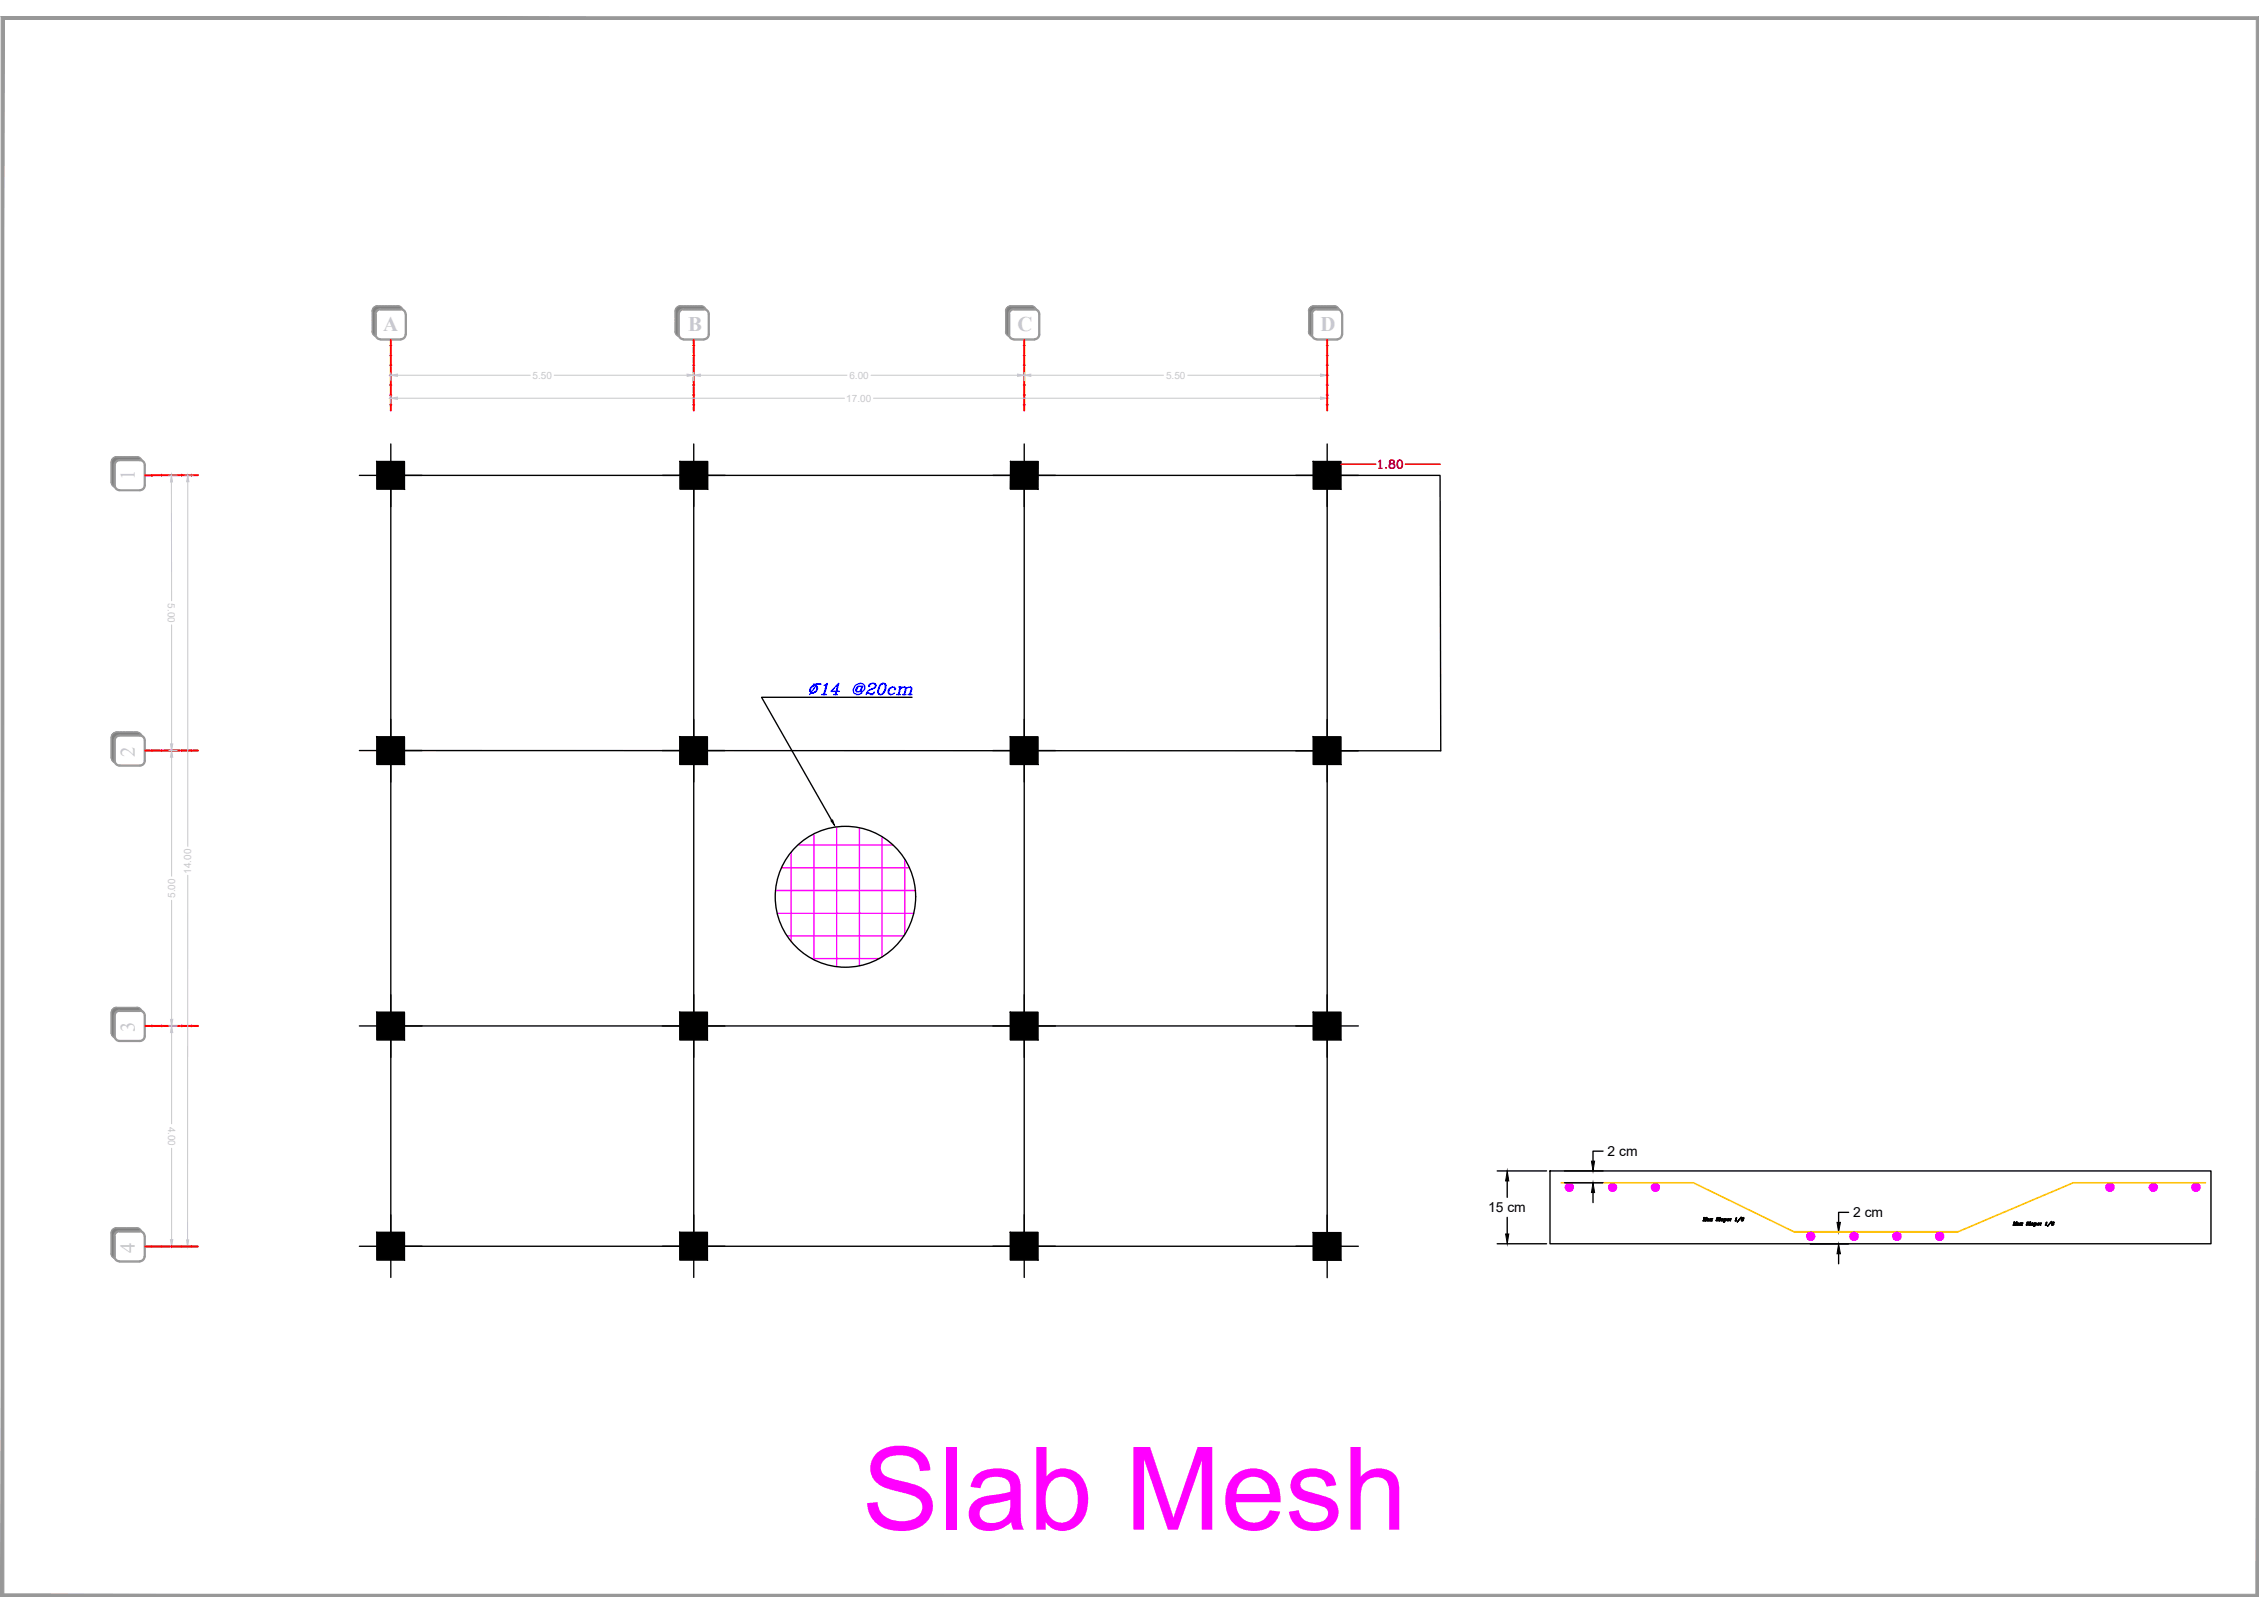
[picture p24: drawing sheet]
<svg xmlns="http://www.w3.org/2000/svg" width="420mm" height="297mm" viewBox="0 0 420 297" stroke-linecap="round" stroke-linejoin="round" font-family="sans-serif">
<defs><g id="words">
<text font-size="21.5" fill="#f0f" x="160.3" y="284.5">Slab Mesh</text>
<text font-size="5.3" fill="#00f" x="149.6" y="130.5">~14 @20cm</text>
<text font-size="4.4" fill="#dd0037" x="255.4" y="88.2">1.80</text>
<g font-size="3.9" fill="#c7c8ca">
<text x="71.3" y="61.5">A</text>
<text x="128" y="61.5">B</text>
<text x="189.3" y="61.5">C</text>
<text x="245.6" y="61.5">D</text>
<text x="25.1" y="89.3" transform="rotate(-90 25.1 89.3)">1</text>
<text x="25.1" y="140.8" transform="rotate(-90 25.1 140.8)">2</text>
<text x="25.1" y="191.9" transform="rotate(-90 25.1 191.9)">3</text>
<text x="25.1" y="233.1" transform="rotate(-90 25.1 233.1)">4</text>
</g>
<g font-size="2.6">
<text x="299" y="215">2 cm</text>
<text x="276.8" y="225.5">15 cm</text>
<text x="344.7" y="226.4">2 cm</text>
</g>
<g font-size="1.9" fill="#c7c8ca">
<text x="99.1" y="70.4">5.50</text>
<text x="158" y="70.4">6.00</text>
<text x="216.9" y="70.4">5.50</text>
<text x="157.4" y="74.7">17.00</text>
<text x="31.2" y="112.2" transform="rotate(90 31.2 112.2)">5.00</text>
<text x="32.6" y="167" transform="rotate(-90 32.6 167)">5.00</text>
<text x="35.6" y="162.5" transform="rotate(-90 35.6 162.5)">14.00</text>
<text x="31.3" y="209.5" transform="rotate(90 31.3 209.5)">4.00</text>
</g>
</g></defs>
<!-- layer: Layer4 -->
<g fill="#989898" stroke="#989898" stroke-width=".19">
<path d="M419.7 3.6v292.9l.5-293.4zM420.2 3.1v293.9l-.5-.5z"/>
<path d="M.7 296.5l419.5 .5-.5-.5zM.7 296.5l419.5 .5h-420z"/>
<path d="M.7 3.6l-.5 293.4 .5-.5zM.2 3.1l.5 .5-.5 293.4z"/>
<path d="M.2 3.1l.5 .5h419zM.2 3.1h420l-.5 .5z"/>
</g>
<!-- layer: 0 -->
<g fill="#000" stroke="#000" stroke-width=".19">
<path d="M280.3 217.8l.3 1.9h-.6zM296 216h.6l-.3 1.8zM280 229.5h.6l-.3 1.8zM296.3 220l.3 1.8h-.6zM342 231.4l.3 1.8h-.6zM341.7 227.4h.6l-.3 1.8z"/>
<path d="M70.1 85.8l5.1 5.2v-5.2zM70.1 85.8l5.1 5.2h-5.1z"/>
<path d="M126.5 85.8l5.1 5.2v-5.2zM126.5 85.8l5.1 5.2h-5.1z"/>
<path d="M188 85.8l5 5.2 .1-5.2zM188 85.8l5 5.2h-5.1z"/>
<path d="M244.3 85.8l5.1 5.2v-5.2zM244.3 85.8l5.1 5.2h-5.1z"/>
<path d="M70.1 137.1l5.1 5.1v-5.1zM70.1 137.1l5.1 5.1h-5.1z"/>
<path d="M126.4 137.1l5.2 5.1v-5.1zM126.4 137.1l5.2 5.1h-5.2z"/>
<path d="M187.9 137.1l5.1 5.1v-5.1zM187.9 137.1l5.1 5.1h-5.1z"/>
<path d="M244.3 137.1l5.1 5.1v-5.1zM244.3 137.1l5.1 5.1h-5.1z"/>
<path d="M70.1 188.3l5.1 5.1v-5.1zM70.1 188.3l5.1 5.1h-5.1z"/>
<path d="M126.4 188.3l5.2 5.1v-5.1zM126.4 188.3l5.2 5.1h-5.2z"/>
<path d="M187.9 188.3l5.1 5.1v-5.1zM187.9 188.3l5.1 5.1h-5.1z"/>
<path d="M244.3 188.3l5.1 5.1v-5.1zM244.3 188.3l5.1 5.1h-5.1z"/>
<path d="M70.1 229.2l5.1 5.1v-5.1zM70.1 229.2l5.1 5.1h-5.1z"/>
<path d="M126.4 229.2l5.2 5.1v-5.1zM126.4 229.2l5.2 5.1h-5.2z"/>
<path d="M187.9 229.2l5.1 5.1v-5.1zM187.9 229.2l5.1 5.1h-5.1z"/>
<path d="M244.3 229.3l5.1 5.1v-5.1zM244.3 229.3l5.1 5.1h-5.1z"/>
</g>
<g fill="none" stroke="#000" stroke-width=".25">
<path d="M66.8 88.4h3.3M70.1 85.8h5.1v5.2h-5.1zM72.7 87.8v144h174.1v-143.4h-171.6h3.3M72.7 82.6v3.2M72.7 91v3.2M123.2 88.4h3.3M126.5 85.8h5.1v5.2h-5.1zM129 82.6v3.2M129 91v138.2M131.6 88.4h3.3M184.7 88.4h3.3M188 85.8h5.1l-.1 5.2h-5.1z"/>
<path d="M190.5 82.6v3.2M190.5 91v138.2M193 88.4h3.3M241 88.4h26.8l.2 51.2h-18.6M244.3 85.8h5.1v5.2h-5.1zM246.8 82.6v3.2M246.8 91v3.2M249.4 88.4h3.2M66.8 139.6h3.3M70.1 137.1h5.1v5.1h-5.1zM72.7 133.8v3.3M78.5 139.6h-3.3h169.1"/>
<path d="M123.2 139.6h3.2M126.4 137.1h5.2v5.1h-5.2zM131.6 139.6h3.2M184.7 139.6h3.2M187.9 137.1h5.1v5.1h-5.1zM193 139.6h3.3M244.3 137.1h5.1v5.1h-5.1zM246.8 133.8v3.3M72.7 142.2v3.2M246.8 142.2v3.2M66.8 190.8h3.3M70.1 188.3h5.1v5.1h-5.1z"/>
<path d="M72.7 185v3.3M72.7 193.4v3.3M75.2 190.8h169.1M126.4 188.3h5.2v5.1h-5.2zM187.9 188.3h5.1v5.1h-5.1zM244.3 188.3h5.1v5.1h-5.1zM246.8 185v3.3M246.8 193.4v3.3M249.4 190.8h3.2M278.5 217.8h9.2M280.3 219.7v3M288.3 217.8h122.9v13.5h-122.9z"/>
<path d="M291 220h7.2M291 217.8h7.2M298.2 214.1h-1.9v1.9M66.8 231.8h3.3M70.1 229.2h5.1v5.1h-5.1zM72.7 226v3.2M72.7 234.3v3.3M75.2 231.8h3.3M123.2 231.8h3.2M126.4 229.2h5.2v5.1h-5.2zM129 234.3v3.3M131.6 231.8h3.2"/>
<path d="M184.7 231.8h3.2M187.9 229.2h5.1v5.1h-5.1zM190.5 234.3v3.3M193 231.8h3.3M241 231.8h3.3M244.3 229.3h5.1v5.1h-5.1zM246.8 226v3.3M246.8 234.4v3.2M249.4 231.8h3.2M278.5 231.3h9.2M280.3 226.4v3.1M296.3 221.8v1.9"/>
<path d="M336.7 231.4h7.1M336.7 229.2h7.1M342 233.2v1.9M343.8 225.5h-1.8v1.9"/>
<circle cx="157.2" cy="166.8" r="13.1"/>
</g>
<!-- layer: hatch -->
<g fill="none" stroke="#808080" stroke-width=".25">
<path d="M69.3 59.9l.5 .5M69.3 59.7l.5 .6M69.3 59.6l.5 .5M69.3 59.5l.5 .5M69.3 59.3l.5 .6M69.3 59.2l.5 .6M69.3 59l.5 .6M69.3 58.9l.5 .6M69.3 58.8l.5 .5M69.3 58.6l.5 .6M69.3 58.5l.5 .5M69.3 58.4l.5 .5"/>
<path d="M69.3 58.2l.5 .6M69.3 58.1l.5 .6M69.3 57.9l.5 .6M69.3 57.8l.5 .6M69.3 57.7l.5 .5M69.3 57.6l.6 .6M69.3 57.5l.6 .5M69.4 57.4l.5 .5M69.4 57.3l.6 .6M69.5 57.2l.6 .6M69.6 57.2l.5 .5M69.6 57.1l.6 .5"/>
<path d="M69.7 57.1l.6 .5M69.8 57l.6 .6M69.9 57l.6 .5M70 56.9l.6 .6M70.1 56.9l.6 .6M70.3 56.9l.5 .6M70.4 56.9l.6 .6M70.6 56.9l.5 .6M70.7 56.9l.5 .6M70.8 56.9l.6 .6M71 56.9l.5 .6M71.1 56.9l.6 .6"/>
<path d="M71.2 56.9l.6 .6M71.4 56.9l.6 .6M71.5 56.9l.6 .6M71.7 56.9l.5 .6M71.8 56.9l.5 .6M71.9 56.9l.6 .6M72.1 56.9l.5 .6M72.2 56.9l.6 .6M72.3 56.9l.6 .6M72.5 56.9l.6 .6M72.6 56.9l.6 .6M72.8 56.9l.5 .6"/>
<path d="M72.9 56.9l.5 .6M73.1 56.9l.5 .6M73.2 56.9l.5 .6M73.3 56.9l.6 .6M73.4 56.9l.6 .6M73.6 56.9l.6 .6M73.7 56.9l.6 .6M73.9 56.9l.5 .6M74 56.9l.5 .6M74.2 56.9l.5 .6M74.3 57l.6 .5M125.6 59.9l.6 .5"/>
<path d="M125.6 59.7l.6 .6M125.6 59.6l.6 .5M125.6 59.5l.6 .5M125.6 59.3l.6 .6M125.6 59.2l.6 .6M125.6 59l.6 .6M125.6 58.9l.6 .6M125.6 58.8l.6 .5M125.6 58.6l.6 .6M125.6 58.5l.6 .5M125.6 58.4l.6 .5M125.6 58.2l.6 .6"/>
<path d="M125.6 58.1l.6 .6M125.6 57.9l.6 .6M125.6 57.8l.6 .6M125.6 57.7l.6 .5M125.6 57.6l.6 .6M125.7 57.5l.5 .5M125.7 57.4l.6 .5M125.8 57.3l.6 .6M125.9 57.2l.5 .6M125.9 57.2l.6 .5M126 57.1l.6 .5M126.1 57.1l.6 .5"/>
<path d="M126.2 57l.5 .6M126.3 57l.5 .5M126.4 56.9l.6 .6M126.5 56.9l.6 .6M126.7 56.9l.5 .6M126.8 56.9l.5 .6M126.9 56.9l.6 .6M127 56.9l.6 .6M127.2 56.9l.6 .6M127.3 56.9l.6 .6M127.5 56.9l.5 .6M127.6 56.9l.6 .6"/>
<path d="M127.8 56.9l.5 .6M127.9 56.9l.5 .6M128 56.9l.6 .6M128.1 56.9l.6 .6M128.3 56.9l.6 .6M128.4 56.9l.6 .6M128.6 56.9l.5 .6M128.7 56.9l.6 .6M128.9 56.9l.5 .6M129 56.9l.5 .6M129.1 56.9l.6 .6M129.3 56.9l.5 .6"/>
<path d="M129.4 56.9l.6 .6M129.5 56.9l.6 .6M129.7 56.9l.5 .6M129.8 56.9l.6 .6M130 56.9l.5 .6M130.1 56.9l.5 .6M130.2 56.9l.6 .6M130.4 56.9l.5 .6M130.5 56.9l.6 .6M130.7 57l.6 .5M187.1 59.9l.5 .5M187.1 59.7l.5 .6"/>
<path d="M187.1 59.6l.5 .5M187.1 59.5l.5 .5M187.1 59.3l.5 .6M187.1 59.2l.5 .6M187.1 59l.5 .6M187.1 58.9l.5 .6M187.1 58.8l.5 .5M187.1 58.6l.5 .6M187.1 58.5l.5 .5M187.1 58.4l.5 .5M187.1 58.2l.5 .6M187.1 58.1l.5 .6"/>
<path d="M187.1 57.9l.5 .6M187.1 57.8l.5 .6M187.1 57.7l.6 .5M187.1 57.6l.6 .6M187.2 57.5l.5 .5M187.2 57.4l.5 .5M187.3 57.3l.5 .6M187.3 57.2l.6 .6M187.4 57.2l.6 .5M187.5 57.1l.5 .5M187.5 57.1l.6 .5M187.7 57l.5 .6"/>
<path d="M187.7 57l.6 .5M187.8 56.9l.6 .6M188 56.9l.5 .6M188.1 56.9l.6 .6M188.3 56.9l.5 .6M188.4 56.9l.5 .6M188.5 56.9l.6 .6M188.7 56.9l.5 .6M188.8 56.9l.6 .6M188.9 56.9l.6 .6M189.1 56.9l.5 .6M189.2 56.9l.6 .6"/>
<path d="M189.4 56.9l.5 .6M189.5 56.9l.5 .6M189.6 56.9l.6 .6M189.8 56.9l.5 .6M189.9 56.9l.6 .6M190 56.9l.6 .6M190.2 56.9l.6 .6M190.3 56.9l.6 .6M190.5 56.9l.5 .6M190.6 56.9l.5 .6M190.7 56.9l.6 .6M190.9 56.9l.5 .6"/>
<path d="M191 56.9l.6 .6M191.1 56.9l.6 .6M191.3 56.9l.6 .6M191.4 56.9l.6 .6M191.6 56.9l.5 .6M191.7 56.9l.5 .6M191.8 56.9l.6 .6M192 56.9l.5 .6M192.2 57l.5 .5M243.4 59.9l.6 .5M243.4 59.7l.6 .6M243.4 59.6l.6 .5"/>
<path d="M243.4 59.5l.6 .5M243.4 59.3l.6 .6M243.4 59.2l.6 .6M243.4 59l.6 .6M243.4 58.9l.6 .6M243.4 58.8l.6 .5M243.4 58.6l.6 .6M243.4 58.5l.6 .5M243.4 58.4l.6 .5M243.4 58.2l.6 .6M243.4 58.1l.6 .6M243.4 57.9l.6 .6"/>
<path d="M243.4 57.8l.6 .6M243.4 57.7l.6 .5M243.5 57.6l.5 .6M243.5 57.5l.6 .5M243.5 57.4l.6 .5M243.6 57.3l.6 .6M243.7 57.2l.5 .6M243.8 57.2l.5 .5M243.8 57.1l.5 .5M243.9 57.1l.5 .5M244 57l.6 .6M244.1 57l.5 .5"/>
<path d="M244.2 56.9l.5 .6M244.3 56.9l.6 .6M244.4 56.9l.6 .6M244.6 56.9l.6 .6M244.7 56.9l.6 .6M244.9 56.9l.5 .6M245 56.9l.6 .6M245.2 56.9l.5 .6M245.3 56.9l.5 .6M245.4 56.9l.6 .6M245.5 56.9l.6 .6M245.7 56.9l.6 .6"/>
<path d="M245.8 56.9l.6 .6M246 56.9l.5 .6M246.1 56.9l.6 .6M246.3 56.9l.5 .6M246.4 56.9l.5 .6M246.5 56.9l.6 .6M246.6 56.9l.6 .6M246.8 56.9l.6 .6M246.9 56.9l.6 .6M247.1 56.9l.5 .6M247.2 56.9l.6 .6M247.4 56.9l.5 .6"/>
<path d="M247.5 56.9l.5 .6M247.6 56.9l.6 .6M247.8 56.9l.5 .6M247.9 56.9l.6 .6M248 56.9l.6 .6M248.2 56.9l.5 .6M248.3 56.9l.6 .6M248.5 57l.5 .5M69.3 61.8l.5 .6M69.3 61.7l.5 .5M69.3 61.5l.5 .6M69.3 61.4l.5 .6"/>
<path d="M69.3 61.2l.5 .6M69.3 61.1l.5 .6M69.3 61l.5 .5M69.3 60.9l.5 .5M69.3 60.7l.5 .5M69.3 60.6l.5 .5M69.3 60.4l.5 .6M69.3 60.3l.5 .6M69.3 60.1l.5 .6M69.3 60l.5 .6M69.3 62l.6 .6M125.6 61.8l.6 .6"/>
<path d="M125.6 61.7l.6 .5M125.6 61.5l.6 .6M125.6 61.4l.6 .6M125.6 61.2l.6 .6M125.6 61.1l.6 .6M125.6 61l.6 .5M125.6 60.9l.6 .5M125.6 60.7l.6 .5M125.6 60.6l.6 .5M125.6 60.4l.6 .6M125.6 60.3l.6 .6M125.6 60.1l.6 .6"/>
<path d="M125.6 60l.6 .6M125.6 62l.6 .6M187.1 61.8l.5 .6M187.1 61.7l.5 .5M187.1 61.5l.5 .6M187.1 61.4l.5 .6M187.1 61.2l.5 .6M187.1 61.1l.5 .6M187.1 61l.5 .5M187.1 60.9l.5 .5M187.1 60.7l.5 .5M187.1 60.6l.5 .5"/>
<path d="M187.1 60.4l.5 .6M187.1 60.3l.5 .6M187.1 60.1l.5 .6M187.1 60l.5 .6M187.1 62l.6 .6M243.4 61.8l.6 .6M243.4 61.7l.6 .5M243.4 61.5l.6 .6M243.4 61.4l.6 .6M243.4 61.2l.6 .6M243.4 61.1l.6 .6M243.4 61l.6 .5"/>
<path d="M243.4 60.9l.6 .5M243.4 60.7l.6 .5M243.4 60.6l.6 .5M243.4 60.4l.6 .6M243.4 60.3l.6 .6M243.4 60.1l.6 .6M243.4 60l.6 .6M243.5 62l.5 .6M20.7 85.9l.6 .5M20.7 86l.6 .6M20.7 86.1l.6 .6M20.7 86.3l.6 .6"/>
<path d="M20.7 86.4l.6 .6M20.7 86.6l.6 .5M20.7 86.7l.6 .5M20.7 86.9l.6 .5M20.7 87l.6 .5M20.7 87.1l.6 .6M20.7 87.2l.6 .6M20.7 87.4l.6 .6M20.7 87.5l.6 .6M20.7 87.7l.6 .5M20.7 87.8l.6 .6M20.7 88l.6 .5"/>
<path d="M20.7 88.1l.6 .5M20.7 88.2l.6 .6M20.7 88.3l.6 .6M20.7 88.5l.6 .6M20.7 88.6l.6 .6M20.7 88.8l.6 .5M20.7 88.9l.6 .6M20.7 89.1l.6 .5M20.7 89.2l.6 .5M20.7 89.3l.6 .6M20.7 89.5l.6 .5M20.7 89.6l.6 .6"/>
<path d="M20.7 89.7l.6 .6M20.7 85.6l.6 .6M20.7 85.8l.6 .5M20.7 89.9l.6 .6M20.8 85.5l.6 .6M20.8 90.1l.5 .5M20.8 85.5l.6 .5M20.9 85.4l.6 .5M21 85.3l.5 .5M21 85.2l.6 .6M21.1 85.2l.6 .5M21.2 85.1l.6 .6"/>
<path d="M21.3 85.1l.5 .5M21.4 85l.5 .6M21.5 85l.6 .5M21.6 85l.6 .5M21.8 85l.5 .5M21.9 85l.5 .5M22 85l.6 .5M22.1 85l.6 .5M22.3 85l.6 .5M22.4 85l.6 .5M22.6 85l.5 .5M22.7 85l.6 .5"/>
<path d="M22.9 85l.5 .5M23 85l.5 .5M23.1 85l.6 .5M23.2 85l.6 .5M23.4 85l.6 .5M23.5 85l.6 .5M23.7 85l.5 .5M23.8 85l.6 .5M24 85l.5 .5M24.1 85l.5 .5M24.2 85l.6 .5M24.4 85l.5 .5"/>
<path d="M24.5 85l.6 .5M24.6 85l.6 .5M24.8 85l.5 .5M24.9 85l.6 .5M25.1 85l.5 .5M25.2 85l.5 .5M25.3 85l.6 .5M25.5 85l.5 .5M25.6 85l.6 .5M25.8 85l.6 .6M20.7 137.1l.6 .6M20.7 137.2l.6 .6"/>
<path d="M20.7 137.4l.6 .5M20.7 137.5l.6 .5M20.7 137.7l.6 .5M20.7 137.8l.6 .5M20.7 137.9l.6 .6M20.7 138l.6 .6M20.7 138.2l.6 .6M20.7 138.3l.6 .6M20.7 138.5l.6 .5M20.7 138.6l.6 .6M20.7 138.8l.6 .5M20.7 138.9l.6 .5"/>
<path d="M20.7 139l.6 .6M20.7 139.1l.6 .6M20.7 139.3l.6 .6M20.7 139.4l.6 .6M20.7 139.6l.6 .5M20.7 139.7l.6 .6M20.7 139.9l.6 .5M20.7 140l.6 .5M20.7 136.8l.6 .6M20.7 137l.6 .5M20.8 136.8l.6 .5M20.8 136.7l.6 .5"/>
<path d="M20.9 136.6l.6 .5M21 136.5l.5 .6M21 136.4l.6 .6M21.1 136.4l.6 .5M21.2 136.3l.6 .6M21.3 136.3l.5 .5M21.4 136.3l.5 .5M21.5 136.2l.6 .6M21.6 136.2l.6 .6M21.8 136.2l.5 .5M21.9 136.2l.5 .5M22 136.2l.6 .5"/>
<path d="M22.1 136.2l.6 .5M22.3 136.2l.6 .5M22.4 136.2l.6 .5M22.6 136.2l.5 .5M22.7 136.2l.6 .5M22.9 136.2l.5 .5M23 136.2l.5 .5M23.1 136.2l.6 .5M23.2 136.2l.6 .5M23.4 136.2l.6 .5M23.5 136.2l.6 .5M23.7 136.2l.5 .5"/>
<path d="M23.8 136.2l.6 .5M24 136.2l.5 .5M24.1 136.2l.5 .5M24.2 136.2l.6 .5M24.4 136.2l.5 .5M24.5 136.2l.6 .5M24.6 136.2l.6 .5M24.8 136.2l.5 .5M24.9 136.2l.6 .5M25.1 136.2l.5 .5M25.2 136.2l.5 .5M25.3 136.2l.6 .5"/>
<path d="M25.5 136.2l.5 .5M25.6 136.2l.6 .6M25.8 136.3l.6 .5M20.7 140.1l.6 .6M20.7 140.2l.6 .6M20.7 140.4l.6 .6M20.7 140.5l.6 .6M20.7 140.7l.6 .5M20.7 140.8l.6 .6M20.7 141l.6 .5M20.7 141.1l.6 .5M20.8 141.3l.5 .5"/>
<path d="M20.7 188.3l.6 .6M20.7 188.5l.6 .5M20.7 188.6l.6 .5M20.7 188.7l.6 .6M20.7 188.8l.6 .6M20.7 189l.6 .6M20.7 189.1l.6 .6M20.7 189.3l.6 .5M20.7 189.4l.6 .6M20.7 189.6l.6 .5M20.7 189.7l.6 .5M20.7 189.8l.6 .6"/>
<path d="M20.7 189.9l.6 .6M20.7 190.1l.6 .6M20.7 190.2l.6 .6M20.7 190.4l.6 .5M20.7 190.5l.6 .6M20.7 190.7l.6 .5M20.7 190.8l.6 .5M20.7 190.9l.6 .6M20.7 191l.6 .6M20.7 191.2l.6 .6M20.7 191.3l.6 .6M20.7 191.5l.6 .5"/>
<path d="M20.7 191.6l.6 .6M20.7 191.8l.6 .5M20.7 191.9l.6 .5M20.7 192l.6 .6M20.7 192.2l.6 .5M20.7 188.1l.6 .5M20.7 188.2l.6 .6M20.7 192.3l.6 .6M20.8 188l.6 .5M20.8 192.5l.5 .6M20.8 187.9l.6 .6M20.9 187.8l.6 .6"/>
<path d="M21 187.7l.5 .6M21 187.6l.6 .6M21.1 187.6l.6 .6M21.2 187.5l.6 .6M21.3 187.5l.5 .5M21.4 187.4l.5 .6M21.5 187.4l.6 .6M21.6 187.4l.6 .5M21.8 187.4l.5 .5M21.9 187.4l.5 .5M22 187.4l.6 .5M22.1 187.4l.6 .5"/>
<path d="M22.3 187.4l.6 .5M22.4 187.4l.6 .5M22.6 187.4l.5 .5M22.7 187.4l.6 .5M22.9 187.4l.5 .5M23 187.4l.5 .5M23.1 187.4l.6 .5M23.2 187.4l.6 .5M23.4 187.4l.6 .5M23.5 187.4l.6 .5M23.7 187.4l.5 .5M23.8 187.4l.6 .5"/>
<path d="M24 187.4l.5 .5M24.1 187.4l.5 .5M24.2 187.4l.6 .5M24.4 187.4l.5 .5M24.5 187.4l.6 .5M24.6 187.4l.6 .5M24.8 187.4l.5 .5M24.9 187.4l.6 .5M25.1 187.4l.5 .5M25.2 187.4l.5 .5M25.3 187.4l.6 .5M25.5 187.4l.5 .5"/>
<path d="M25.6 187.4l.6 .5M25.8 187.4l.6 .6M20.7 229.2l.6 .6M20.7 229.3l.6 .6M20.7 229.4l.6 .6M20.7 229.6l.6 .6M20.7 229.7l.6 .6M20.7 229.9l.6 .5M20.7 230l.6 .6M20.7 230.2l.6 .5M20.7 230.3l.6 .5M20.7 230.4l.6 .6"/>
<path d="M20.7 230.5l.6 .6M20.7 230.7l.6 .6M20.7 230.8l.6 .6M20.7 231l.6 .5M20.7 231.1l.6 .6M20.7 231.3l.6 .5M20.7 231.4l.6 .5M20.7 231.5l.6 .6M20.7 231.7l.6 .5M20.7 231.8l.6 .6M20.7 231.9l.6 .6M20.7 232.1l.6 .5"/>
<path d="M20.7 232.2l.6 .6M20.7 232.4l.6 .5M20.7 232.5l.6 .5M20.7 232.6l.6 .6M20.7 232.8l.6 .5M20.7 232.9l.6 .6M20.7 233l.6 .6M20.7 233.2l.6 .6M20.7 233.3l.6 .6M20.7 229.1l.6 .5M20.7 233.5l.6 .5M20.8 229l.5 .6"/>
<path d="M20.8 228.9l.6 .5M20.9 228.8l.5 .6M21 228.8l.5 .5M21 228.7l.6 .5M21.1 228.6l.5 .6M21.2 228.5l.5 .6M21.3 228.5l.5 .6M21.4 228.5l.5 .5M21.5 228.4l.5 .6M21.6 228.4l.5 .6M21.7 228.4l.6 .6M21.8 228.4l.6 .6"/>
<path d="M22 228.4l.6 .6M22.1 228.4l.6 .6M22.3 228.4l.5 .6M22.4 228.4l.6 .6M22.6 228.4l.5 .6M22.7 228.4l.5 .6M22.8 228.4l.6 .6M22.9 228.4l.6 .6M23.1 228.4l.6 .6M23.2 228.4l.6 .6M23.4 228.4l.5 .6M23.5 228.4l.6 .6"/>
<path d="M23.7 228.4l.5 .6M23.8 228.4l.5 .6M23.9 228.4l.6 .6M24.1 228.4l.5 .6M24.2 228.4l.6 .6M24.3 228.4l.6 .6M24.5 228.4l.5 .6M24.6 228.4l.6 .6M24.8 228.4l.5 .6M24.9 228.4l.5 .6M25 228.4l.6 .6M25.2 228.4l.5 .6"/>
<path d="M25.3 228.4l.6 .6M25.4 228.4l.6 .6M25.6 228.4l.6 .6M25.8 228.5l.5 .5"/>
</g>
<!-- layer: Layer4 -->
<g fill="none" stroke="#989898" stroke-width=".25">
<path d="M69.8 58.4v3.8M70 58.4v3.8M70.2 56.9a.99 .99 0 0 0-1 1l.1 3.8a.88 .88 0 0 0 .5 .9M70.2 56.9h3.8M70.8 57.4a.99 .99 0 0 0-1 1M70.8 57.6a.83 .83 0 0 0-.9 .8M70.8 57.6h3.7M70.8 57.5h3.7M74 56.9a.99 .99 0 0 1 .9 .6M74.5 57.4a.99 .99 0 0 1 1 1M74.5 57.6a.9 .9 0 0 1 .9 .8v3.8a.83 .83 0 0 1-.9 .8M75.6 58.4v3.8"/>
<path d="M125.6 57.9v3.8M126.6 56.9a.99 .99 0 0 0-1 1M126.6 56.9h3.8M127.1 57.4a.99 .99 0 0 0-.9 1v3.8a1 1 0 0 0 .9 1M127.1 57.6a.83 .83 0 0 0-.8 .8v3.8a.83 .83 0 0 0 .8 .8M127.2 57.6h3.7M127.2 57.5h3.7M130.4 56.9a.99 .99 0 0 1 .9 .6M130.9 57.4a1 1 0 0 1 1 1v3.8a.99 .99 0 0 1-1 1M130.9 57.6a.83 .83 0 0 1 .8 .8v3.8a.83 .83 0 0 1-.8 .8M187.1 57.9v3.8M187.6 58.4v3.8"/>
<path d="M187.8 58.4v3.8M188 56.9a.99 .99 0 0 0-1 1M188 56.9h3.8M188.6 57.4a.99 .99 0 0 0-1 1M188.6 57.6a.83 .83 0 0 0-.9 .8M188.6 57.6h3.8M188.6 57.5h3.8M191.8 56.9a.99 .99 0 0 1 .9 .6M192.4 57.4a1 1 0 0 1 1 1v3.8a.99 .99 0 0 1-1 1M192.4 57.6a.83 .83 0 0 1 .8 .8v3.8a.83 .83 0 0 1-.8 .8M243.4 57.9v3.8M244 58.4v3.8"/>
<path d="M244.4 56.9a.99 .99 0 0 0-1 1M244.4 56.9h3.8M244.9 57.4a.99 .99 0 0 0-1 1M244.9 57.6a.83 .83 0 0 0-.8 .8v3.8a.76 .76 0 0 0 .8 .8M244.9 57.6h3.8M244.9 57.5h3.8M248.1 56.9a.99 .99 0 0 1 1 .6M248.7 57.4a.99 .99 0 0 1 1 1M248.7 57.6a.83 .83 0 0 1 .8 .8M249.6 58.4v3.8M249.7 58.4v3.8M69.8 62.2a.99 .99 0 0 0 1 1"/>
<path d="M69.9 62.2a.83 .83 0 0 0 .9 .8M70.8 63.1h3.7M70.8 63.2h3.7M75.5 62.2a.99 .99 0 0 1-1 1M125.6 61.6a.99 .99 0 0 0 .6 1M127.2 63.1h3.7M127.2 63.2h3.7M187 61.6a.99 .99 0 0 0 .7 1M187.6 62.2a.99 .99 0 0 0 1 1M187.7 62.2a.83 .83 0 0 0 .9 .8M188.6 63.1h3.8M188.6 63.2h3.8"/>
<path d="M243.4 61.6a.99 .99 0 0 0 .6 1M243.9 62.2a.99 .99 0 0 0 1 1M244.9 63.1h3.8M244.9 63.2h3.8M249.5 62.2a.83 .83 0 0 1-.8 .8M249.7 62.2a.99 .99 0 0 1-1 1M20.7 89.7a.99 .99 0 0 0 .6 .9M20.7 86v3.7M21.3 86.5v3.8M21.3 90.3a.99 .99 0 0 0 .9 1M21.4 86.5v3.8M21.4 90.3a.83 .83 0 0 0 .8 .8"/>
<path d="M21.7 84.9a.99 .99 0 0 0-1 1M21.7 85h3.8M22.2 85.5a.99 .99 0 0 0-.9 1M22.2 85.7a.83 .83 0 0 0-.8 .8M22.3 91.1h3.7M22.3 85.7h3.7M22.3 91.3h3.7M22.3 85.5h3.7M25.5 84.9a.99 .99 0 0 1 .9 .7M26 85.5a.99 .99 0 0 1 1 1M26 85.7a.83 .83 0 0 1 .8 .8M26.8 90.3a.83 .83 0 0 1-.8 .8"/>
<path d="M26.8 86.5v3.8M27 90.3a.99 .99 0 0 1-1 1M27 86.5v3.8M22.2 136.7a1 1 0 0 0-.9 1v3.8a.99 .99 0 0 0 .9 1M22.2 136.9a.83 .83 0 0 0-.8 .8v3.8a.83 .83 0 0 0 .8 .8M22.3 136.9h3.7M22.3 136.7h3.7M26 136.7a1 1 0 0 1 1 1v3.8a.99 .99 0 0 1-1 1M26 136.9a.83 .83 0 0 1 .8 .8v3.8a.83 .83 0 0 1-.8 .8M26.4 136.8a1 1 0 0 0-.9-.6h-3.8a1 1 0 0 0-1 1v3.7a.99 .99 0 0 0 .6 1M22.3 142.3h3.7M22.3 142.5h3.7"/>
<path d="M21.3 188.9v3.8M21.3 192.7a.99 .99 0 0 0 .9 1M21.4 188.9v3.8M21.4 192.7a.83 .83 0 0 0 .8 .8M21.7 187.4a1 1 0 0 0-1 1v3.7a.99 .99 0 0 0 .6 .9M21.7 187.4h3.8M22.2 187.9a.99 .99 0 0 0-.9 1M22.2 188.1a.83 .83 0 0 0-.8 .8M22.3 193.5h3.7M22.3 188.1h3.7M22.3 193.7h3.7M22.3 187.9h3.7"/>
<path d="M25.5 187.4a.99 .99 0 0 1 .9 .6M26 187.9a.99 .99 0 0 1 1 1M26 188.1a.83 .83 0 0 1 .8 .8M26.8 192.7a.83 .83 0 0 1-.8 .8M26.8 188.9v3.8M27 192.7a.99 .99 0 0 1-1 1M27 188.9v3.8M20.7 233.1a.99 .99 0 0 0 .6 1M20.7 229.4v3.8M21.2 233.7a.99 .99 0 0 0 1 1M21.3 229.9v3.8M21.4 233.7a.83 .83 0 0 0 .8 .8"/>
<path d="M21.4 229.9v3.8M21.7 228.4a.99 .99 0 0 0-1 1M21.7 228.4h3.7M22.2 228.9a.99 .99 0 0 0-1 1M22.2 229.1a.83 .83 0 0 0-.8 .8M22.2 234.6h3.8M22.2 229.1h3.8M22.2 234.7h3.8M22.2 229h3.8M25.4 228.4a.99 .99 0 0 1 .9 .6M26 228.9a.99 .99 0 0 1 1 1M26 229.1a.83 .83 0 0 1 .8 .8"/>
<path d="M26.8 233.7a.83 .83 0 0 1-.8 .8M26.8 229.9v3.8M27 233.7a.99 .99 0 0 1-1 1M27 229.9v3.8"/>
</g>
<!-- layer: Layer1 -->
<g fill="none" stroke="#f00" stroke-width=".38">
<path d="M72.7 63.2v.8M72.7 64.5v1.3M72.7 66.4v1.2M72.7 68.3v1.2M72.7 70.1v1.2M72.7 72v1.2M72.7 73.8v1.2M72.7 75.6v.8M129 63.2v.8M129 64.5v1.3M129 66.4v1.2M129 68.3v1.2"/>
<path d="M129 70.1v1.2M129 72v1.2M129 73.8v1.2M129 75.6v.8M190.5 63.2v.8M190.5 64.5v1.3M190.5 66.4v1.2M190.5 68.3v1.2M190.5 70.1v1.2M190.5 72v1.2M190.5 73.8v1.2M190.5 75.6v.8"/>
<path d="M246.8 63.2v.8M246.8 64.5v1.3M246.8 66.4v1.2M246.8 68.3v1.2M246.8 70.1v1.2M246.8 72v1.2M246.8 73.8v1.2M246.8 75.6v.8M27 88.4h.9M28.5 88.4h1.3M30.4 88.4h1.2M32.2 88.4h1.2"/>
<path d="M34.1 88.4h1.2M35.9 88.4h.9M27 139.6h.9M28.5 139.6h1.3M30.4 139.6h1.2M32.2 139.6h1.2M34.1 139.6h1.2M35.9 139.6h.9M27 190.8h.9M28.5 190.8h1.3M30.4 190.8h1.2M32.2 190.8h1.2"/>
<path d="M34.1 190.8h1.2M35.9 190.8h.9M27 231.8h.9M28.5 231.8h1.3M30.4 231.8h1.2M32.2 231.8h1.2M34 231.8h1.3M35.9 231.8h.9"/>
</g>
<g fill="#f00" stroke="#f00" stroke-width=".19">
<circle cx="72.7" cy="75.3" r=".16"/>
<circle cx="72.7" cy="73.5" r=".16"/>
<circle cx="72.7" cy="71.6" r=".16"/>
<circle cx="72.7" cy="69.8" r=".16"/>
<circle cx="72.7" cy="67.9" r=".16"/>
<circle cx="72.7" cy="66.1" r=".16"/>
<circle cx="72.7" cy="64.2" r=".16"/>
<circle cx="129" cy="75.3" r=".16"/>
<circle cx="129" cy="73.5" r=".16"/>
<circle cx="129" cy="71.6" r=".16"/>
<circle cx="129" cy="69.8" r=".16"/>
<circle cx="129" cy="67.9" r=".16"/>
<circle cx="129" cy="66.1" r=".16"/>
<circle cx="129" cy="64.2" r=".16"/>
<circle cx="190.5" cy="75.3" r=".16"/>
<circle cx="190.5" cy="73.5" r=".16"/>
<circle cx="190.5" cy="71.6" r=".16"/>
<circle cx="190.5" cy="69.8" r=".16"/>
<circle cx="190.5" cy="67.9" r=".16"/>
<circle cx="190.5" cy="66.1" r=".16"/>
<circle cx="190.5" cy="64.2" r=".16"/>
<circle cx="35.6" cy="88.4" r=".16"/>
<circle cx="33.8" cy="88.4" r=".16"/>
<circle cx="31.9" cy="88.4" r=".16"/>
<circle cx="30" cy="88.4" r=".16"/>
<circle cx="28.2" cy="88.4" r=".16"/>
<circle cx="35.6" cy="139.6" r=".16"/>
<circle cx="33.8" cy="139.6" r=".16"/>
<circle cx="31.9" cy="139.6" r=".16"/>
<circle cx="30" cy="139.6" r=".16"/>
<circle cx="28.2" cy="139.6" r=".16"/>
<circle cx="35.6" cy="190.8" r=".16"/>
<circle cx="33.8" cy="190.8" r=".16"/>
<circle cx="31.9" cy="190.8" r=".16"/>
<circle cx="30" cy="190.8" r=".16"/>
<circle cx="28.2" cy="190.8" r=".16"/>
<circle cx="35.6" cy="231.8" r=".16"/>
<circle cx="33.7" cy="231.8" r=".16"/>
<circle cx="31.9" cy="231.8" r=".16"/>
<circle cx="30" cy="231.8" r=".16"/>
<circle cx="28.2" cy="231.8" r=".16"/>
<circle cx="246.8" cy="75.3" r=".16"/>
<circle cx="246.8" cy="73.5" r=".16"/>
<circle cx="246.8" cy="71.6" r=".16"/>
<circle cx="246.8" cy="69.8" r=".16"/>
<circle cx="246.8" cy="67.9" r=".16"/>
<circle cx="246.8" cy="66.1" r=".16"/>
<circle cx="246.8" cy="64.2" r=".16"/>
</g>
<!-- layer: dimention -->
<g fill="none" stroke="#c7c8ca" stroke-width=".19">
<path d="M72.7 69.3v1.5M72.7 73.6v1.5M73.9 69.8h24.7M73.9 74.1h83.2M103.1 69.8h24.7M129 69.3v1.5M130.3 69.8h27.2M162 69.8h27.3M162.5 74.1h83.1M190.5 69.3v1.5M191.7 69.8h24.7M220.9 69.8h24.7"/>
<path d="M246.8 69.3v1.5M246.8 73.6v1.5M31.4 88.4h1.5M31.9 89.6v22.1M34.4 88.4h1.5M34.9 89.6v67.8M31.9 116.2v22.2M31.4 139.6h1.5M31.9 140.8v22.2M31.9 167.5v22.1M34.9 162.8v67.8M31.4 190.8h1.5"/>
<path d="M31.9 192.1v16.9M31.9 213.6v17M31.4 231.8h1.5M34.4 231.8h1.5"/>
</g>
<g fill="#c7c8ca" stroke="#c7c8ca" stroke-width=".19">
<path d="M72.7 69.8l1.2-.2v.4z"/>
<path d="M127.8 69.6l1.2 .2-1.2 .2z"/>
<path d="M129 69.8l1.3-.2v.4z"/>
<path d="M189.3 69.6l1.2 .2-1.2 .2z"/>
<path d="M190.5 69.8l1.2-.2v.4z"/>
<path d="M245.6 69.6l1.2 .2-1.2 .2z"/>
<path d="M31.9 88.4l.2 1.2h-.4z"/>
<path d="M31.7 138.4h.4l-.2 1.2z"/>
<path d="M31.9 190.8l.2 1.3h-.4z"/>
<path d="M31.7 230.6h.4l-.2 1.2z"/>
<path d="M72.7 74.1l1.2-.2v.4z"/>
<path d="M245.6 73.9l1.2 .2-1.2 .2z"/>
<path d="M34.9 88.4l.2 1.2h-.4z"/>
<path d="M34.7 230.6h.4l-.2 1.2z"/>
<path d="M31.9 139.6l.2 1.2h-.4z"/>
<path d="M31.7 189.6h.4l-.2 1.2z"/>
</g>
<!-- layer: 0 -->
<path d="M249.4 86.3h6.5M261.4 86.3h6.5" fill="none" stroke="#f00" stroke-width=".25"/>
<path d="M147.2 158.5v16.7M148.5 157.2h17.6M151.4 155.1v23.4M155.6 153.9v25.9M159.9 154v25.6M164 155.6v22.4M168.3 159.8v14.1M144.2 165.6h26.1M144.5 169.9h25.5M145.4 161.4h23.8M146.3 174.1h21.8M151 178.3h12.6" fill="none" stroke="#f0f" stroke-width=".25"/>
<!-- layer: SAZE_DRAWINGS -->
<path d="M154.6 152.7l.3-.2 .3 1z" fill="#000" stroke="#000" stroke-width=".19"/>
<g fill="none" stroke="#000" stroke-width=".25">
<path d="M169.6 129.7h-28l13.1 22.9M316.7 227.1h.2zM316.8 227.1l.1-.6 .1 .6 .3-.6-.1 .6M317 226.5v.5v-.5h-.1M317.1 227.1h.2M317.2 227v.1M317.3 226.5h.2M317.4 226.5l-.2 .6 .2-.6v.1M317.5 226.5h-.1M317.6 226.9l-.1 .2M317.8 226.7v.3l.1 .1v-.4l-.3 .1M317.8 226.9h-.2v.2"/>
<path d="M317.8 226.7v.4M317.8 226.8l-.3 .1v.2l.3-.1M318 227.1h.2M318.1 227.1h.1M318.1 226.7h.2M318.1 226.7h.1M318.2 226.7l.1 .4-.1-.4M318.2 226.7l.2 .4M318.3 227.1h.1M318.3 226.7h-.1M318.4 226.7h.2M318.4 226.7h.1"/>
<path d="M318.5 226.7l-.4 .4M319.3 226.6l.3 .3M319.4 226.5l-.1 .2 .2 .1a.19 .19 0 0 1 0 .3 .19 .19 0 0 1-.3-.2v.2v-.1M319.7 226.6v-.1v.1l-.1-.1-.3 .1 .3 .3-.1 .2M319.9 226.5h.1l-.2 .6zM319.9 227l-.2 .1M319.9 226.5v.1M320 226.5l-.2 .5M320.2 226.8v.2M320.3 226.7l-.1 .2 .1 .2M320.4 226.7l.1 .1-.2 .3M320.5 226.8l-.1 .2"/>
<path d="M320.6 227.2h.1M320.7 227.2l.1 .1h-.3M320.7 227.2v.1M320.8 226.7l-.1 .6 .1-.6M320.8 226.8a.17 .17 0 0 1 .3-.1 .17 .17 0 0 1 0 .3h-.3M320.8 226.7l-.1 .5M321 226.7l.1 .1-.2 .3M321.1 226.8l-.1 .2M321.3 226.9h.3a.19 .19 0 0 0-.2-.2 .19 .19 0 0 0-.1 .2 .19 .19 0 0 0 .2 .2l.1-.1M321.4 226.8l-.1 .2M321.5 226.7l-.2 .2 .1 .2M321.5 226.7l.1 .2"/>
<path d="M321.6 226.7v.1M321.8 227l.1 .1zM321.8 227h.1M321.9 226.7h.1M322.7 227.1h.3M322.8 227.1l.2-.5-.2 .5M322.8 226.6l.2-.1-.1 .6M322.8 227l-.1 .1M322.9 227v.1M323.9 226.4l-.8 .9zM324.1 226.6l-.2 .4M324.1 226.7l.1 .2-.1 .2"/>
<path d="M324.2 226.5l-.2 .2v.4M324.2 226.8v.2M324.3 226.6h-.1l.1-.1a.31 .31 0 0 0-.3 .2 .31 .31 0 0 0 .1 .4l.2-.3h-.3M374.4 227.9h.2M374.5 227.9l.2-.6v.6l.3-.6-.1 .6M374.6 227.3h.1M374.7 227.3v.5v-.5M374.8 227.9h.2M374.9 227.8v.1M375 227.3h.2M375.1 227.3l-.2 .6 .2-.6M375.2 227.3l-.1 .1"/>
<path d="M375.3 227.7l-.1 .2M375.5 227.8l-.3 .1 .3-.2-.2 .2M375.5 227.5v.3l.1 .1v-.3h-.3M375.5 227.6v.3M375.8 227.5h.2h-.1M375.8 227.9h-.1h.2M375.8 227.5h.1M375.9 227.5l.1 .4-.1-.4M375.9 227.5l.2 .4M376 227.9h.1M376.1 227.5h.2M376.1 227.5h.1"/>
<path d="M376.2 227.5l-.4 .4M377 227.5l.3 .2M377.1 227.3l-.1 .2 .2 .1a.2 .2 0 0 1 0 .2 .2 .2 0 0 1-.2 .1l-.1-.2v.2v-.1M377.4 227.4v-.1v.2l-.1-.2h-.2l-.1 .2 .3 .2-.1 .2M377.4 227.9h.2M377.6 227.8v.1M377.6 227.3v.1M377.7 227.3l-.2 .5M377.9 227.6l-.1 .2M378 227.5l-.1 .2 .1 .2M378.1 227.5l.1 .2-.2 .2M378.2 227.6l-.1 .2"/>
<path d="M378.2 228.1h.3M378.3 228h.1M378.5 227.5l-.1 .6M378.5 227.5v.1M378.5 227.6a.17 .17 0 0 1 .3-.1 .17 .17 0 0 1 0 .3h-.3M378.5 227.5l-.1 .5M378.5 227.5l-.2 .6M378.7 227.5l.1 .2-.2 .2M378.8 227.6l-.1 .2M379 227.7h.3a.19 .19 0 0 0-.2-.2 .19 .19 0 0 0-.1 .2 .19 .19 0 0 0 .2 .2l.1-.1M379.1 227.6l-.1 .2M379.2 227.5l-.2 .2 .1 .2"/>
<path d="M379.2 227.5l.1 .1M379.5 227.8h.1zM379.5 227.8h.1M379.6 227.5h.1M380.4 227.9h.3M380.5 227.9l.2-.5-.2 .5M380.5 227.4l.2-.1-.1 .6M380.5 227.8l-.1 .1M380.6 227.8v.1M381.6 227.2l-.8 .9zM381.8 227.4l-.2 .4M381.8 227.5l.1 .2-.1 .2"/>
<path d="M381.9 227.3l-.2 .2v.4M381.9 227.6v.2M382 227.4h.1M382 227.4v-.1a.31 .31 0 0 0-.3 .2 .31 .31 0 0 0 .1 .4l.2-.3-.2-.1-.1 .2"/>
<circle cx="320.3" cy="226.9" r=".2"/>
<circle cx="378" cy="227.7" r=".2"/>
</g>
<g fill="#f0f" stroke="#f0f" stroke-width=".19">
<path d="M291.9 220.8h.8l-.1 .3z"/>
<path d="M299.9 220.8h.8v.3z"/>
<path d="M307.9 220.8h.8l-.1 .3z"/>
<path d="M392.4 220.8h.8l-.1 .3z"/>
<path d="M400.5 220.8h.8l-.1 .3z"/>
<path d="M408.4 220.8h.8v.3z"/>
<path d="M336.8 229.9h.8l-.1 .3z"/>
<path d="M344.8 229.9h.8v.3z"/>
<path d="M352.8 229.9h.8l-.1 .3z"/>
<path d="M360.8 229.9h.7v.3z"/>
<path d="M291.9 220.8h.8l-.1-.3zM291.9 220.8l.5-.5 .2 .2zM292.2 220.1l-.3 .7 .5-.5z"/>
<path d="M291.9 220v.8l.3-.7zM291.6 220.1l.3-.1v.8zM291.3 220.3l.6 .5-.3-.7z"/>
<path d="M291.3 220.3l-.1 .2 .7 .3zM291.2 220.5l.7 .3h-.8zM291.1 220.8l.1 .3 .7-.3z"/>
<path d="M291.2 221.1l.1 .2 .6-.5zM291.3 221.3l.6-.5-.3 .7zM291.9 220.8l-.3 .7 .3 .1z"/>
<path d="M291.9 220.8v.8l.3-.1zM291.9 220.8l.5 .5-.2 .2zM291.9 220.8l.5 .5 .2-.2z"/>
<path d="M299.9 220.8h.8v-.3zM300.5 220.3l.2 .2-.8 .3zM300.2 220.1l-.3 .7 .6-.5z"/>
<path d="M299.9 220v.8l.3-.7zM299.6 220.1l.3-.1v.8zM299.4 220.3l.5 .5-.3-.7z"/>
<path d="M299.4 220.3l-.2 .2 .7 .3zM299.2 220.5l.7 .3h-.7zM299.2 220.8v.3l.7-.3z"/>
<path d="M299.2 221.1l.2 .2 .5-.5zM299.4 221.3l.5-.5-.3 .7zM299.9 220.8l-.3 .7 .3 .1z"/>
<path d="M299.9 220.8v.8l.3-.1zM299.9 220.8l.6 .5-.3 .2zM299.9 220.8l.6 .5 .2-.2z"/>
<path d="M307.9 220.8h.8l-.1-.3zM307.9 220.8l.5-.5 .2 .2zM308.2 220.1l-.3 .7 .5-.5z"/>
<path d="M307.9 220v.8l.3-.7zM307.6 220.1l.3-.1v.8zM307.3 220.3l.6 .5-.3-.7z"/>
<path d="M307.3 220.3l-.1 .2 .7 .3zM307.2 220.5l.7 .3h-.8zM307.1 220.8l.1 .3 .7-.3z"/>
<path d="M307.2 221.1l.1 .2 .6-.5zM307.3 221.3l.6-.5-.3 .7zM307.9 220.8l-.3 .7 .3 .1z"/>
<path d="M307.9 220.8v.8l.3-.1zM307.9 220.8l.5 .5-.2 .2zM307.9 220.8l.5 .5 .2-.2z"/>
<path d="M392.4 220.8h.8l-.1-.3zM392.4 220.8l.6-.5 .1 .2zM392.7 220.1l-.3 .7 .6-.5z"/>
<path d="M392.4 220v.8l.3-.7zM392.1 220.1l.3-.1v.8zM391.9 220.3l.5 .5-.3-.7z"/>
<path d="M391.9 220.3l-.2 .2 .7 .3zM391.7 220.5l.7 .3h-.7zM391.7 220.8v.3l.7-.3z"/>
<path d="M391.7 221.1l.2 .2 .5-.5zM391.9 221.3l.5-.5-.3 .7zM392.4 220.8l-.3 .7 .3 .1z"/>
<path d="M392.4 220.8v.8l.3-.1zM392.4 220.8l.6 .5-.3 .2zM392.4 220.8l.6 .5 .1-.2z"/>
<path d="M400.5 220.8h.8l-.1-.3zM400.5 220.8l.5-.5 .2 .2zM400.8 220.1l-.3 .7 .5-.5z"/>
<path d="M400.5 220v.8l.3-.7zM400.2 220.1l.3-.1v.8zM400 220.3l.5 .5-.3-.7z"/>
<path d="M400 220.3l-.2 .2 .7 .3zM399.8 220.5l.7 .3h-.8zM399.7 220.8l.1 .3 .7-.3z"/>
<path d="M399.8 221.1l.2 .2 .5-.5zM400 221.3l.5-.5-.3 .7zM400.5 220.8l-.3 .7 .3 .1z"/>
<path d="M400.5 220.8v.8l.3-.1zM400.5 220.8l.5 .5-.2 .2zM400.5 220.8l.5 .5 .2-.2z"/>
<path d="M408.4 220.8h.8v-.3zM408.4 220.8l.6-.5 .2 .2zM408.7 220.1l-.3 .7 .6-.5z"/>
<path d="M408.4 220v.8l.3-.7zM408.1 220.1l.3-.1v.8zM407.9 220.3l.5 .5-.3-.7z"/>
<path d="M407.9 220.3l-.2 .2 .7 .3zM407.7 220.5l.7 .3h-.7zM407.7 220.8v.3l.7-.3z"/>
<path d="M407.7 221.1l.2 .2 .5-.5zM407.9 221.3l.5-.5-.3 .7zM408.4 220.8l-.3 .7 .3 .1z"/>
<path d="M408.4 220.8v.8l.3-.1zM408.4 220.8l.6 .5-.3 .2zM408.4 220.8l.6 .5 .2-.2z"/>
<path d="M336.8 229.9h.8l-.1-.3zM337.3 229.4l.2 .2-.7 .3zM337.1 229.3l-.3 .6 .5-.5z"/>
<path d="M336.8 229.2v.7l.3-.6zM336.5 229.3l.3-.1v.7zM336.3 229.4l.5 .5-.3-.6z"/>
<path d="M336.3 229.4l-.2 .2 .7 .3zM336.1 229.6l.7 .3h-.8zM336 229.9l.1 .3 .7-.3z"/>
<path d="M336.1 230.2l.2 .3 .5-.6zM336.3 230.5l.5-.6-.3 .8zM336.8 229.9l-.3 .8h.3z"/>
<path d="M336.8 229.9v.8h.3zM336.8 229.9l.5 .6-.2 .2zM336.8 229.9l.5 .6 .2-.3z"/>
<path d="M344.8 229.9h.8v-.3zM344.8 229.9l.6-.5 .2 .2zM345.1 229.3l-.3 .6 .6-.5z"/>
<path d="M344.8 229.2v.7l.3-.6zM344.6 229.3l.2-.1v.7zM344.3 229.4l.5 .5-.2-.6z"/>
<path d="M344.3 229.4l-.2 .2 .7 .3zM344.1 229.6l.7 .3h-.7zM344.1 229.9v.3l.7-.3z"/>
<path d="M344.1 230.2l.2 .3 .5-.6zM344.3 230.5l.5-.6-.2 .8zM344.8 229.9l-.2 .8h.2z"/>
<path d="M344.8 229.9v.8h.3zM344.8 229.9l.6 .6-.3 .2zM344.8 229.9l.6 .6 .2-.3z"/>
<path d="M352.8 229.9h.8l-.1-.3zM352.8 229.9l.6-.5 .1 .2zM353.1 229.3l-.3 .6 .6-.5z"/>
<path d="M352.8 229.2v.7l.3-.6zM352.5 229.3l.3-.1v.7zM352.3 229.4l.5 .5-.3-.6z"/>
<path d="M352.3 229.4l-.2 .2 .7 .3zM352.1 229.6l.7 .3h-.8zM352 229.9l.1 .3 .7-.3z"/>
<path d="M352.1 230.2l.2 .3 .5-.6zM352.3 230.5l.5-.6-.3 .8zM352.8 229.9l-.3 .8h.3z"/>
<path d="M352.8 229.9v.8h.3zM352.8 229.9l.6 .6-.3 .2zM352.8 229.9l.6 .6 .1-.3z"/>
<path d="M360.8 229.9h.7v-.3zM360.8 229.9l.5-.5 .2 .2zM361.1 229.3l-.3 .6 .5-.5z"/>
<path d="M360.8 229.2v.7l.3-.6zM360.5 229.3l.3-.1v.7zM360.2 229.4l.6 .5-.3-.6z"/>
<path d="M360.2 229.4l-.2 .2 .8 .3zM360 229.6l.8 .3h-.8zM360 229.9v.3l.8-.3z"/>
<path d="M360 230.2l.2 .3 .6-.6zM360.2 230.5l.6-.6-.3 .8zM360.8 229.9l-.3 .8h.3z"/>
<path d="M360.8 229.9v.8h.3zM360.8 229.9l.5 .6-.2 .2zM360.8 229.9l.5 .6 .2-.3z"/>
</g>
<!-- layer: HATCH WALL -->
<path d="M290.4 220h24.6l18.7 9.1M410.2 220h-24.6l-21.5 9.1" fill="none" stroke="#ffbf00" stroke-width=".3"/>
<path d="M333.7 229.1h30.4" fill="none" stroke="#ffbf00" stroke-width=".38"/>
<use href="#words"/>
</svg>
